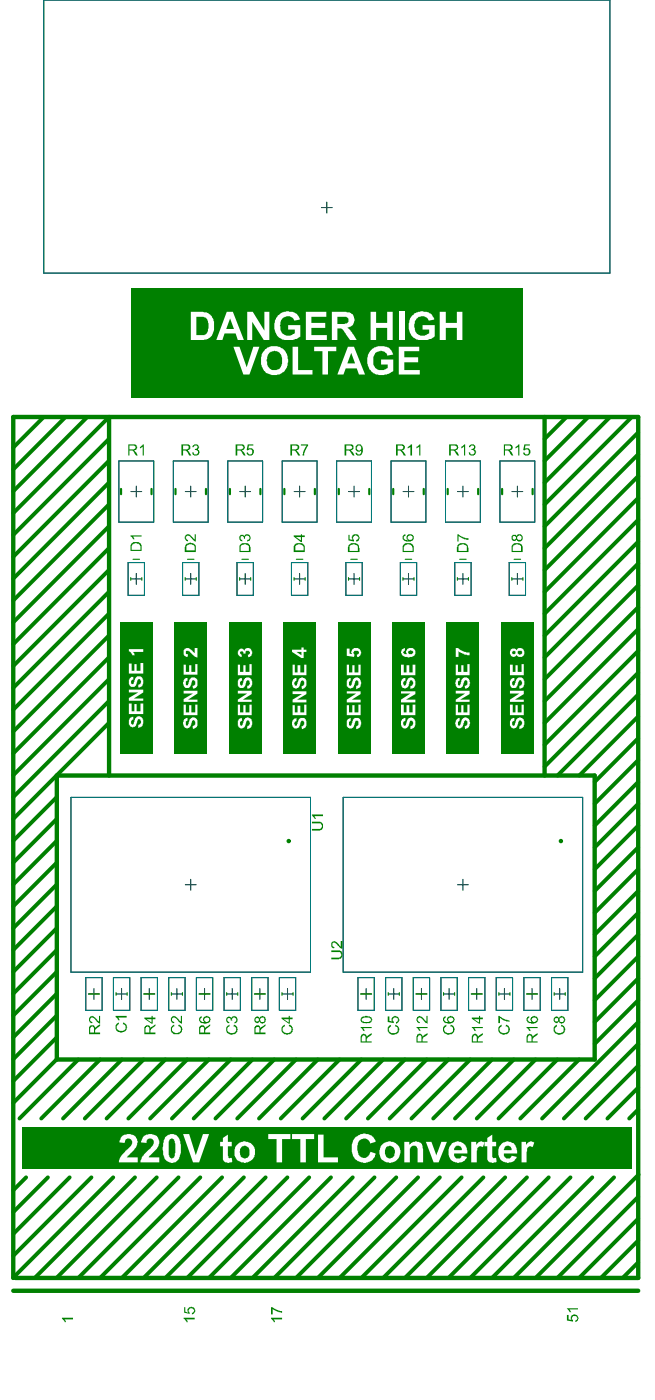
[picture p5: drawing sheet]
<svg xmlns="http://www.w3.org/2000/svg" width="100mm" height="213mm" viewBox="0 0 100 213" stroke-linecap="round" stroke-linejoin="round" font-family="sans-serif">
<g fill="none" stroke="#000" stroke-width=".15">
<path d="M6.7 0h86.3v41.6h-86.3zM49 31.6h1.6M49.8 30.8v1.7M18.1 70.3h5.3v9.3h-5.3zM19.9 74.9h1.7M20.8 74.1v1.7M26.4 70.3h5.3v9.3h-5.3zM28.2 74.9h1.7M29.1 74.1v1.7M34.7 70.3h5.3v9.3h-5.3zM36.5 74.9h1.7M37.4 74.1v1.7"/>
<path d="M43 70.3h5.3v9.3h-5.3zM44.8 74.9h1.7M45.7 74.1v1.7M51.3 70.3h5.3v9.3h-5.3zM53.1 74.9h1.7M54 74.1v1.7M59.6 70.3h5.3v9.3h-5.3zM61.4 74.9h1.7M62.3 74.1v1.7M67.9 70.3h5.3v9.3h-5.3zM69.7 74.9h1.7M70.6 74.1v1.7"/>
<path d="M76.2 70.3h5.3v9.3h-5.3zM78 74.9h1.7M78.9 74.1v1.7M19.5 85.8h2.5v5h-2.5zM19.9 88.3h1.7M20.8 87.4v1.7M27.8 85.8h2.5v5h-2.5zM28.2 88.3h1.7M29.1 87.4v1.7M36.1 85.8h2.5v5h-2.5zM36.5 88.3h1.7M37.4 87.4v1.7"/>
<path d="M44.4 85.8h2.5v5h-2.5zM44.8 88.3h1.7M45.7 87.4v1.7M52.7 85.8h2.5v5h-2.5zM53.1 88.3h1.7M54 87.4v1.7M61 85.8h2.5v5h-2.5zM61.4 88.3h1.7M62.3 87.4v1.7M69.3 85.8h2.5v5h-2.5zM69.7 88.3h1.7M70.6 87.4v1.7"/>
<path d="M77.6 85.8h2.5v5h-2.5zM78 88.3h1.7M78.9 87.4v1.7M10.8 121.6h36.5v26.6h-36.5zM28.2 134.9h1.7M29.1 134v1.7M52.3 121.6h36.5v26.6h-36.5zM69.7 134.9h1.7M70.6 134v1.7M13.1 149h2.5v5h-2.5zM13.5 151.5h1.6M14.3 150.7v1.7"/>
<path d="M17.3 149h2.5v5h-2.5zM17.7 151.5h1.7M18.5 150.7v1.7M21.5 149h2.5v5h-2.5zM21.9 151.5h1.7M22.7 150.7v1.7M25.7 149h2.5v5h-2.5zM26.1 151.5h1.7M27 150.7v1.7M29.9 149h2.5v5h-2.5zM30.3 151.5h1.7M31.2 150.7v1.7"/>
<path d="M34.1 149h2.5v5h-2.5zM34.6 151.5h1.6M35.4 150.7v1.7M38.4 149h2.5v5h-2.5zM38.8 151.5h1.6M39.6 150.7v1.7M42.6 149h2.5v5h-2.5zM43 151.5h1.7M43.8 150.7v1.7M54.6 149h2.5v5h-2.5zM55 151.5h1.6M55.8 150.7v1.7"/>
<path d="M58.8 149h2.5v5h-2.5zM59.2 151.5h1.7M60 150.7v1.7M63 149h2.5v5h-2.5zM63.4 151.5h1.7M64.2 150.7v1.7M67.2 149h2.5v5h-2.5zM67.6 151.5h1.7M68.5 150.7v1.7M71.4 149h2.5v5h-2.5zM71.8 151.5h1.7M72.7 150.7v1.7"/>
<path d="M75.6 149h2.5v5h-2.5zM76.1 151.5h1.6M76.9 150.7v1.7M79.9 149h2.4v5h-2.4zM80.3 151.5h1.6M81.1 150.7v1.7M84.1 149h2.5v5h-2.5zM84.5 151.5h1.6M85.3 150.7v1.7"/>
</g>
<g fill="none" stroke="#008080" stroke-width=".15">
<path d="M6.7 0h86.3v41.6h-86.3zM18.1 70.3h5.3v9.3h-5.3zM26.4 70.3h5.3v9.3h-5.3zM34.7 70.3h5.3v9.3h-5.3zM43 70.3h5.3v9.3h-5.3zM51.3 70.3h5.3v9.3h-5.3zM59.6 70.3h5.3v9.3h-5.3zM67.9 70.3h5.3v9.3h-5.3zM76.2 70.3h5.3v9.3h-5.3zM19.5 85.8h2.5v5h-2.5zM27.8 85.8h2.5v5h-2.5zM36.1 85.8h2.5v5h-2.5z"/>
<path d="M44.4 85.8h2.5v5h-2.5zM52.7 85.8h2.5v5h-2.5zM61 85.8h2.5v5h-2.5zM69.3 85.8h2.5v5h-2.5zM77.6 85.8h2.5v5h-2.5zM10.8 121.6h36.5v26.6h-36.5zM52.3 121.6h36.5v26.6h-36.5zM13.1 149h2.5v5h-2.5zM17.3 149h2.5v5h-2.5zM21.5 149h2.5v5h-2.5zM25.7 149h2.5v5h-2.5zM29.9 149h2.5v5h-2.5z"/>
<path d="M34.1 149h2.5v5h-2.5zM38.4 149h2.5v5h-2.5zM42.6 149h2.5v5h-2.5zM54.6 149h2.5v5h-2.5zM58.8 149h2.5v5h-2.5zM63 149h2.5v5h-2.5zM67.2 149h2.5v5h-2.5zM71.4 149h2.5v5h-2.5zM75.6 149h2.5v5h-2.5zM79.9 149h2.4v5h-2.4zM84.1 149h2.5v5h-2.5z"/>
</g>
<g fill="none" stroke="#008000" stroke-width=".6">
<path d="M6.7 63.6l-4.7 4.6M10 63.6l-8 8M13.3 63.6l-11.3 11.3M16.6 76.9l-14.6 14.6M16.6 73.6l-14.6 14.6M16.6 70.2l-14.6 14.7M16.6 66.9l-14.6 14.7M16.6 63.6l-14.6 14.6M86.3 63.6l-3.3 3.3M89.7 63.6l-6.7 6.7M93 63.6l-10 10M96.3 63.6l-13.3 13.3"/>
<path d="M97.3 65.9l-14.3 14.3M97.3 69.3l-14.3 14.3M97.3 72.6l-14.3 14.3M97.3 75.9l-14.3 14.3M97.3 79.2l-14.3 14.4M16.6 96.9l-14.6 14.6M16.6 93.5l-14.6 14.7M16.6 90.2l-14.6 14.7M16.6 86.9l-14.6 14.6M16.6 83.6l-14.6 14.6M16.6 80.2l-14.6 14.7M97.3 82.6l-14.3 14.3"/>
<path d="M97.3 85.9l-14.3 14.3M97.3 89.2l-14.3 14.4M97.3 92.6l-14.3 14.3M97.3 95.9l-14.3 14.3M97.3 99.2l-14.3 14.3M16.6 110.2l-14.6 14.6M16.6 106.9l-14.6 14.6M16.6 103.5l-14.6 14.7M16.6 100.2l-14.6 14.7M97.3 102.6l-14.3 14.3M97.3 105.9l-12.3 12.3M97.3 109.2l-9 9"/>
<path d="M97.3 112.5l-6.7 6.7M97.3 115.9l-6.7 6.6M97.3 119.2l-6.7 6.7M8.7 138.2l-6.7 6.6M8.7 134.8l-6.7 6.7M8.7 131.5l-6.7 6.7M8.7 128.2l-6.7 6.6M8.7 124.8l-6.7 6.7M8.7 121.5l-6.7 6.7M97.3 122.5l-6.7 6.7M97.3 125.9l-6.7 6.6M97.3 129.2l-6.7 6.6"/>
<path d="M97.3 132.5l-6.7 6.7M97.3 135.8l-6.7 6.7M97.3 139.2l-6.7 6.6M8.7 158.1l-6.7 6.7M8.7 154.8l-6.7 6.7M8.7 151.5l-6.7 6.6M8.7 148.2l-6.7 6.6M8.7 144.8l-6.7 6.7M8.7 141.5l-6.7 6.7M97.3 142.5l-6.7 6.7M97.3 145.8l-6.7 6.7M97.3 149.2l-6.7 6.6"/>
<path d="M97.3 152.5l-6.7 6.6M97.3 159.1l-11.4 11.4M97.3 155.8l-14.7 14.7M4 179.5l-2 2M7.3 179.5l-5.3 5.3M8.7 161.5l-6.7 6.6M10.6 179.5l-8.5 8.6M11.9 161.5l-8.9 9M13.9 179.5l-11.9 11.9M15.3 161.5l-9 9M17.3 179.5l-15.3 15.3M18.6 161.5l-9 9"/>
<path d="M20.6 179.5l-15.3 15.3M21.9 161.5l-9 9M23.9 179.5l-15.2 15.3M25.2 161.5l-9 9M27.2 179.5l-15.2 15.3M28.5 161.5l-8.9 9M30.5 179.5l-15.2 15.3M31.8 161.5l-8.9 9M33.9 179.5l-15.3 15.3M35.2 161.5l-9 9M37.2 179.5l-15.3 15.3M38.5 161.5l-9 9"/>
<path d="M40.5 179.5l-15.2 15.3M41.8 161.5l-9 9M43.8 179.5l-15.2 15.3M45.1 161.5l-8.9 9M47.1 179.5l-15.2 15.3M48.4 161.5l-8.9 9M50.4 179.5l-15.2 15.3M51.8 161.5l-9 9M53.8 179.5l-15.3 15.3M55.1 161.5l-9 9M57.1 179.5l-15.2 15.3M58.4 161.5l-9 9"/>
<path d="M60.4 179.5l-15.2 15.3M61.7 161.5l-8.9 9M63.7 179.5l-15.2 15.3M65 161.5l-8.9 9M67 179.5l-15.2 15.3M68.4 161.5l-9 9M70.4 179.5l-15.3 15.3M71.7 161.5l-9 9M73.7 179.5l-15.3 15.3M75 161.5l-9 9M77 179.5l-15.2 15.3M78.3 161.5l-8.9 9"/>
<path d="M80.3 179.5l-15.2 15.3M81.6 161.5l-8.9 9M83.6 179.5l-15.2 15.3M85 161.5l-9 9M87 179.5l-15.3 15.3M88.3 161.5l-9 9M90.3 179.5l-15.3 15.3M93.6 179.5l-15.2 15.3M97.3 169.1l-1.4 1.4M97.3 165.8l-4.7 4.7M97.3 162.5l-8 8M97.3 179.1l-15.6 15.7"/>
<path d="M97.3 192.4l-2.4 2.4M97.3 189.1l-5.7 5.7M97.3 185.8l-9 9M97.3 182.5l-12.4 12.3"/>
</g>
<path d="M16.6 63.6v54.6M83 63.6v54.6M8.7 118.2h81.9v43.3h-81.9zM2 194.8v-131.2h95.3v131.2h-95M2 196.8h95.3" fill="none" stroke="#008000" stroke-width=".67"/>
<g fill="none" stroke="#008000" stroke-width=".33">
<path d="M18.5 74.5v.8M23.1 74.5v.8M26.7 74.5v.8M31.4 74.5v.8M35 74.5v.8M39.7 74.5v.8M43.3 74.5v.8M48 74.5v.8M51.6 74.5v.8M56.3 74.5v.8M59.9 74.5v.8M64.6 74.5v.8"/>
<path d="M68.2 74.5v.8M72.9 74.5v.8M76.5 74.5v.8M81.2 74.5v.8"/>
</g>
<g fill="none" stroke="#008000" stroke-width=".17">
<path d="M19.9 88v.5M20.3 85.3h1M21.6 88v.5M28.2 88v.5M28.6 85.3h1M29.9 88v.5M36.5 88v.5M36.9 85.3h1M38.2 88v.5M44.8 88v.5M45.2 85.3h1M46.5 88v.5"/>
<path d="M53.1 88v.5M53.5 85.3h1M54.8 88v.5M61.4 88v.5M61.8 85.3h1M63.1 88v.5M69.7 88v.5M70.1 85.3h1M71.4 88v.5M78 88v.5M78.4 85.3h1M79.7 88v.5"/>
<path d="M13.5 151.5h1.7M17.7 151.3v.4M19.4 151.3v.4M21.9 151.5h1.7M26.1 151.3v.4M27.8 151.3v.4M30.3 151.5h1.7M34.6 151.3v.4M36.2 151.3v.4M38.8 151.5h1.7M43 151.3v.4M44.7 151.3v.4"/>
<path d="M55 151.5h1.6M59.2 151.3v.4M60.9 151.3v.4M63.4 151.5h1.7M67.6 151.3v.4M69.3 151.3v.4M71.8 151.5h1.7M76 151.3v.4M77.7 151.3v.4M80.3 151.5h1.6M84.5 151.3v.4M86.2 151.3v.4"/>
</g>
<g fill="#008000">
<path d="M9.4 200.9h1.7v.2h-1.3l.2 .3v.2h-.1l-.1-.3-.4-.2z"/>
<path d="M28 200.9h1.7v.2h-1.3l.3 .5h-.3v-.2l-.4-.3z"/>
<path d="M28.1 199.3h.1v.7l.5 .1v-.1a.51 .51 0 0 1 .4-.7v-.1a.6 .6 0 0 1 .6 .5 .6 .6 0 0 1-.4 .7v-.3a.3 .3 0 0 0 .3-.2 .3 .3 0 0 0-.3-.4 .3 .3 0 0 0-.3 0 .3 .3 0 0 0-.2 .2h-.1v.3l.2 .3-.8-.2z"/>
<path d="M41.3 200.9h1.7v.2h-1.4l.3 .3v.2h-.2l-.1-.3-.3-.2z"/>
<path d="M41.3 199.3h.3l.6 .4 .8 .2v.2a2.32 2.32 0 0 1-1.4-.6v.9h-.3z"/>
<path d="M86.4 200.5h.3v.6l.4 .1v-.1a.49 .49 0 0 1 .1-.6 .49 .49 0 0 1 .6 0 .42 .42 0 0 1 .4 .4l-.1 .2a.42 .42 0 0 1-.4 .5v-.3l.1-.1a.36 .36 0 0 0 .1-.5 .36 .36 0 0 0-.6 0 .34 .34 0 0 0 0 .6v.2l-.9-.2z"/>
<path d="M86.4 199.5h1.7v.1h-1.3l.3 .4h-.3z"/>
</g>
<path d="M19.9 44h59.8v7.9h-59.8z" fill-rule="evenodd" fill="#008000"/>
<g fill="#fff">
<path d="M37.7 47.5h.8l1.8 2.9v-2.9h.8v4.3h-.9l-1.8-2.7v2.7h-.7z"/>
<path d="M42.4 48a2.54 2.54 0 0 1 2.8-.2l.3 .4 .2 .5-.9 .2a1.09 1.09 0 0 0-1.2-.7 1.09 1.09 0 0 0-.9 1.1v.3v.4a1.17 1.17 0 0 0 1.1 1.2h.5l.6-.4v-.6h-1v-.6h1.9v1.7h-.1a3.3 3.3 0 0 1-1.9 .6l-.1-.1a1.07 1.07 0 0 1-1-.3 2.29 2.29 0 0 1-.4-3.3z"/>
<path d="M46.6 47.5h3.1v.8h-2.2v.9h2.1v.8h-2.1v1.1h2.3v.7h-3.2z"/>
<path d="M56.5 47.5h.8v1.7h1.7v-1.7h.9v4.3h-.9v-1.8h-1.7v1.8h-.8z"/>
<path d="M60.8 47.5h.8v4.3h-.8z"/>
<path d="M63.1 47.8a2.38 2.38 0 0 1 2.5 0l.2 .2 .4 .7-.9 .2a1.09 1.09 0 0 0-1-.7 1.09 1.09 0 0 0-1 .7 1.93 1.93 0 0 0 .3 2 1.58 1.58 0 0 0 1.8-.1v-.6h-1v-.6h1.9v1.7h-.1a3.3 3.3 0 0 1-2.4 .5 2.3 2.3 0 0 1-1.1-3.5z"/>
<path d="M67 47.5h.9v1.7h1.7v-1.7h.9v4.3h-.9v-1.8h-1.7v1.8h-.9z"/>
<path d="M29.9 48.3v2.8h.8a.87 .87 0 0 0 1-.9l.1-.1a1.71 1.71 0 0 0-.5-1.7zM29.1 47.5h1.8a1.72 1.72 0 0 1 1.6 1.5l.1 .1a2.49 2.49 0 0 1-.6 2.4l-1 .3h-1.9z"/>
<path d="M35.1 48.6l-.6 1.6h1.2zM34.6 47.5h.9l1.7 4.3h-.9l-.4-1h-1.7l-.3 1h-.9z"/>
<path d="M51.4 48.3v1.1h1.1l.1-.1a.54 .54 0 0 0 .5-.7 .54 .54 0 0 0-.7-.3zM50.6 47.5h2.2l.1 .1a1.15 1.15 0 0 1 1.1 1.1 1.15 1.15 0 0 1-1 1.2l-.1 .1 .7 .6 .8 1.2h-1l-1-1.5-.4-.2h-.6v1.7h-.8z"/>
</g>
<path d="M19.9 51.9h59.8v8.7h-59.8z" fill-rule="evenodd" fill="#008000"/>
<g fill="#fff">
<path d="M35.6 52.9h.9l1.1 3.1 1-3.1h.9l-1.5 4.2h-.9z"/>
<path d="M44.6 52.9h.8v3.5h2.2v.7h-3z"/>
<path d="M47.9 52.9h3.4v.6h-1.3v3.6h-.9v-3.6h-1.2z"/>
<path d="M56.8 53.1a2.69 2.69 0 0 1 2.6 0l.5 .9-.9 .2v-.1a1.06 1.06 0 0 0-1.6-.4 1.34 1.34 0 0 0-.5 1.5 1.26 1.26 0 0 0 1.9 1.1l.3-.2v-.5h-1v-.8h1.8v1.7a2.58 2.58 0 0 1-3.2 .2 2.46 2.46 0 0 1 .1-3.6z"/>
<path d="M60.8 52.9h3.1v.6h-2.3v1h2.1v.7h-2.1v1.2h2.4v.7h-3.2z"/>
<path d="M41.2 53.6v.1a1.34 1.34 0 0 0-.5 1.4 1.16 1.16 0 0 0 1.3 1.3 1.16 1.16 0 0 0 1-1.4 1.33 1.33 0 0 0-1.2-1.5zM40.5 53.2a2.12 2.12 0 0 1 3.3 1.1v.2a2.41 2.41 0 0 1-.6 2.2 2.11 2.11 0 0 1-2.4 .2 2.11 2.11 0 0 1-1-2.3 1.46 1.46 0 0 1 .5-1.1z"/>
<path d="M53.5 53.8l-.6 1.6h1.2zM53 52.9h1l1.6 4.2h-.9l-.3-.9h-1.7l-.3 .9h-1z"/>
</g>
<path d="M3.3 171.8h93v6.4h-93z" fill-rule="evenodd" fill="#008000"/>
<g fill="#fff">
<path d="M18.6 173.1a1.66 1.66 0 0 1 2.1 .3l.1 .2a1.58 1.58 0 0 1-.5 1.8l-1 1h1.7v.8h-2.9a2.57 2.57 0 0 1 1-1.6v-.2a1.81 1.81 0 0 0 1-1.3 .55 .55 0 0 0-.5-.5 .55 .55 0 0 0-.5 .5l-.1 .1h-.8l.2-.7z"/>
<path d="M21.9 173.1h.1a1.55 1.55 0 0 1 2.1 .4 1.7 1.7 0 0 1-.6 2l-.7 .7-.1 .2h1.6v.8h-2.9a3.1 3.1 0 0 1 1.4-1.9v-.1a1.12 1.12 0 0 0 .6-1.4 .55 .55 0 0 0-.7-.2 .55 .55 0 0 0-.4 .6h-.8z"/>
<path d="M27.9 172.9h.9l1 3.2 1.1-3.2h1l-1.6 4.3h-.9z"/>
<path d="M34 173.5l.7-.5v1.1h.6v.7h-.6v1.4l.1 .1a.26 .26 0 0 0 .1 .3 .26 .26 0 0 0 .3-.1h.1l.1 .6-.2 .1a1.04 1.04 0 0 1-1.2-.4v-2h-.4v-.7h.4z"/>
<path d="M40.9 172.9h3.4v.8h-1.3v3.5h-.8v-3.5h-1.3z"/>
<path d="M44.5 172.9h3.4v.8h-1.3v3.5h-.8v-3.5h-1.3z"/>
<path d="M48.5 173h.8v3.4h2.2v.8h-3z"/>
<path d="M54.2 173.3h.1a2.01 2.01 0 0 1 1.9-.3l.7 .3 .3 .6v.2l-.8 .2a.94 .94 0 0 0-1-.7 .94 .94 0 0 0-.9 .9 1.8 1.8 0 0 0 .4 1.8 .99 .99 0 0 0 1.6-.7l.7 .3a1.71 1.71 0 0 1-2.5 1.1 1.77 1.77 0 0 1-1.1-1.7 2.8 2.8 0 0 1 .6-2z"/>
<path d="M61.6 174.1h.8v.5a1.13 1.13 0 0 1 1.9-.1l.2 .7v2h-.9v-1.6a.64 .64 0 0 0-.1-.8 .64 .64 0 0 0-.9 0l-.1 .3v2.1h-.9z"/>
<path d="M64.9 174.1h.9l.7 2.1 .8-2.1h.8l-1.2 3.1h-.8z"/>
<path d="M71.8 174.1h.8v.4a.96 .96 0 0 1 1.3-.3l-.3 .7a.5 .5 0 0 0-.6-.1 .5 .5 0 0 0-.2 .5l-.1 .1v1.8h-.9z"/>
<path d="M74.3 173.5l.7-.5v1.1h.6v.7h-.6v1.2a.46 .46 0 0 0 .3 .6l.3-.1 .1 .6-.2 .1a1.04 1.04 0 0 1-1.2-.4v-2h-.4v-.7h.4z"/>
<path d="M79.5 174.1h.7v.4a.91 .91 0 0 1 1.2-.3l-.2 .7a.52 .52 0 0 0-.7-.1 .52 .52 0 0 0-.2 .7v.1v1.6h-.8z"/>
<path d="M25.9 173.7l-.2 .3v1.2a1.54 1.54 0 0 0 .3 1.3l.3 .1 .3-.2 .1-1.1a2.32 2.32 0 0 0-.2-1.6l-.2-.1zM25.3 173.2a1.31 1.31 0 0 1 1.4-.2 1.31 1.31 0 0 1 .8 1.2 3.8 3.8 0 0 1-.4 2.7 1.31 1.31 0 0 1-2.1-.7l-.1-.5a4.4 4.4 0 0 1 .3-2.4z"/>
<path d="M36.9 174.8a.72 .72 0 0 0-.3 .7l-.1 .1 .1 .1a.75 .75 0 0 0 .8 .9 .75 .75 0 0 0 .6-1 .76 .76 0 0 0-.3-.8 .76 .76 0 0 0-.8 0zM36.5 174.2l.3-.1a1.63 1.63 0 0 1 2 .9 1.63 1.63 0 0 1-.8 2.1 1.63 1.63 0 0 1-2.1-.6 1.87 1.87 0 0 1 .6-2.3z"/>
<path d="M58.9 174.8a1.12 1.12 0 0 0 .4 1.8h.2a1 1 0 0 0 .7-1 1 1 0 0 0-.9-.9zM58.4 174.3a1.63 1.63 0 0 1 1.9 0 1.63 1.63 0 0 1 .7 1.8 1.62 1.62 0 0 1-1.4 1.1 1.62 1.62 0 0 1-1.6-.8 1.72 1.72 0 0 1 .4-2.1z"/>
<path d="M69.6 174.7v.1a.48 .48 0 0 0-.4 .5h1.2a.63 .63 0 0 0-.8-.6zM69 174.2a1.44 1.44 0 0 1 2.2 1.3v.4h-2a.61 .61 0 0 0 .3 .7 .61 .61 0 0 0 .8-.2l.1-.2 .8 .2a1.5 1.5 0 0 1-1.9 .7 1.5 1.5 0 0 1-.9-1.8l.1-.5z"/>
<path d="M77.1 174.8l-.2 .1-.1 .4h1.2a.63 .63 0 0 0-.9-.5zM76.5 174.2h.1a1.33 1.33 0 0 1 2.1 .7l.1 1h-2a.6 .6 0 0 0 .3 .6l.1 .1a.43 .43 0 0 0 .6-.2l.2-.2 .7 .2a1.37 1.37 0 0 1-1.9 .7 1.68 1.68 0 0 1-.8-2.1z"/>
</g>
<path d="M76.4 94.9h4.9v20h-4.9z" fill-rule="evenodd" fill="#008000"/>
<g fill="#fff">
<path d="M78 109.5h.4v.4h-.1a.45 .45 0 0 0-.1 .7 .45 .45 0 0 0 .4-.5 .7 .7 0 0 1 .4-.6 .7 .7 0 0 1 .8 .1 .94 .94 0 0 1-.4 1.5h-.2v-.4a.48 .48 0 0 0 .4-.4 .48 .48 0 0 0-.4-.5l-.2 .2a.88 .88 0 0 1-.8 1.1 .99 .99 0 0 1-.5-1.1z"/>
<path d="M77.7 107.4h.4v1.2h.5v-1.1h.3v1.1h.6v-1.2h.3v1.6h-2.1z"/>
<path d="M77.7 105.3h2.1v.5l-1.3 .9h1.3v.3h-2.1v-.3l1.5-1h-1.5z"/>
<path d="M78 103.4h.4v.4h-.1a.41 .41 0 0 0-.2 .4 .41 .41 0 0 0 .2 .3l.2-.2a1.08 1.08 0 0 1 .7-1 .76 .76 0 0 1 .7 .9l-.1 .3a.6 .6 0 0 1-.6 .5v-.5a.42 .42 0 0 0 .4-.4 .42 .42 0 0 0-.4-.4l-.3 .6a.61 .61 0 0 1-.7 .6 .61 .61 0 0 1-.5-.9v-.2z"/>
<path d="M77.7 101.3h.4v1.1h.5v-1h.3v1h.6v-1.2h.3v1.7h-2.1z"/>
<path d="M78.2 99.2a.28 .28 0 0 0-.1 .3 .28 .28 0 0 0 .1 .2 .27 .27 0 0 0 .4-.2 .27 .27 0 0 0-.4-.3zM79 99.2a.35 .35 0 0 0 0 .5 .35 .35 0 0 0 .5 0 .35 .35 0 0 0 0-.5zM77.9 99l.2-.1a.45 .45 0 0 1 .6 .2 .62 .62 0 0 1 .7-.3 .62 .62 0 0 1 .5 .6 .54 .54 0 0 1-.3 .7h-.6l-.3-.3a.55 .55 0 0 1-.7 .3 .55 .55 0 0 1-.3-.7z"/>
</g>
<path d="M68.1 94.9h4.9v20h-4.9z" fill-rule="evenodd" fill="#008000"/>
<g fill="#fff">
<path d="M69.7 109.5h.4v.4l-.3 .1v.2a.25 .25 0 0 0 0 .3 .25 .25 0 0 0 .3 .1 1.45 1.45 0 0 1 .8-1.2h.1a.88 .88 0 0 1 .5 1.3l-.3 .4h-.2h-.1l-.1-.4a.5 .5 0 0 0 .4-.4 .5 .5 0 0 0-.2-.5l-.3 .2v.2h-.1a.64 .64 0 0 1-.3 .7 .64 .64 0 0 1-.7-.1 .94 .94 0 0 1 0-1.2z"/>
<path d="M69.5 107.4h.3v1.2h.5v-1.1h.3v1.1h.6v-1.2h.4v1.6h-2.1z"/>
<path d="M69.5 105.3h2.1v.5l-1.5 .9h1.5v.3h-2.1v-.3l1.4-1h-1.4z"/>
<path d="M69.6 103.4h.5v.4a.38 .38 0 0 0-.3 .3 .38 .38 0 0 0 .1 .4h.1l.2-.2a.91 .91 0 0 1 .7-1h.1a.57 .57 0 0 1 .6 .4v.1a1.04 1.04 0 0 1-.4 1.1l-.3 .1-.1-.5a.43 .43 0 0 0 .4-.3 .43 .43 0 0 0-.3-.5l-.3 .4a.72 .72 0 0 1-.7 .8 .65 .65 0 0 1-.4-.9v-.3z"/>
<path d="M69.5 101.3h.3v1.1h.5v-1h.3v1h.6v-1.2h.4v1.7h-2.1z"/>
<path d="M69.5 98.8h.3l.2 .2a2.42 2.42 0 0 0 1.6 .5v.4h-.4l-.9-.3-.3-.2-.1-.2v.9h-.4z"/>
</g>
<path d="M59.8 94.9h5v20h-5z" fill-rule="evenodd" fill="#008000"/>
<g fill="#fff">
<path d="M61.3 109.6l.5-.1-.1 .5a.36 .36 0 0 0-.2 .6 .21 .21 0 0 0 .3 0 .21 .21 0 0 0 .1-.3l.1-.2a.76 .76 0 0 1 1-.6 .92 .92 0 0 1 0 1.5v.1h-.4v-.4a.43 .43 0 0 0 .4-.4 .43 .43 0 0 0-.5-.4l-.1 .3a.88 .88 0 0 1-.8 .9 .86 .86 0 0 1-.5-1.1z"/>
<path d="M61.1 107.4h.4v1.2h.5v-1.1h.4v1.1h.5v-1.2h.4v1.6h-2.2z"/>
<path d="M61.1 105.4h2.2v.4l-1.4 .9h1.4v.4h-2.2v-.4l1.5-1h-1.5z"/>
<path d="M61.4 103.4h.4v.4a.4 .4 0 0 0-.3 .3 .4 .4 0 0 0 .2 .4l.2-.1a1.33 1.33 0 0 1 .7-1.1 .89 .89 0 0 1 .7 .6 .89 .89 0 0 1-.3 1l-.4 .2v-.6a.43 .43 0 0 0 .4-.4 .43 .43 0 0 0-.4-.4l-.2 .3a.86 .86 0 0 1-.8 1l-.1-.1a.32 .32 0 0 1-.3-.4h-.1v-.6z"/>
<path d="M61.1 101.3h.4v1.2h.5v-1.1h.4v1.1h.5v-1.2h.4v1.6h-2.2z"/>
<path d="M61.3 99l.4-.2v.4h-.2v.2a.48 .48 0 0 0 .5 .3v.1a.64 .64 0 0 1 0-.7 .64 .64 0 0 1 .6-.3 .69 .69 0 0 1 .7 .8 .69 .69 0 0 1-.8 .5 1.14 1.14 0 0 1-1.3-.4l-.1-.4zM62.3 99.2a.36 .36 0 0 0 .2 .5 .36 .36 0 0 0 .5-.2l-.1-.3-.3-.1z"/>
</g>
<path d="M51.5 94.9h5v20h-5z" fill-rule="evenodd" fill="#008000"/>
<g fill="#fff">
<path d="M53 109.6l.4-.1v.4a.45 .45 0 0 0 0 .7h.1l.1-.4h.1a.68 .68 0 0 1 .8-.7 .68 .68 0 0 1 .5 1 .6 .6 0 0 1-.7 .6v-.4h.1a.6 .6 0 0 0 .1-.8 .28 .28 0 0 0-.3 0 .28 .28 0 0 0-.1 .3l-.1 .2a.61 .61 0 0 1-.4 .6 .61 .61 0 0 1-.7-.2v-.1v-.8z"/>
<path d="M52.9 107.5h.3v1.1h.5v-1.1h.3v1.1h.6v-1.2h.4v1.6h-2.1z"/>
<path d="M52.9 105.4h2.1v.4l-1.4 .9h1.4v.4h-2.1v-.4l1.4-1h-1.4z"/>
<path d="M53.1 103.4h.3v.4a.45 .45 0 0 0 0 .7 .34 .34 0 0 0 .2-.5h.1a.64 .64 0 0 1 .4-.6 .64 .64 0 0 1 .8 .2 .93 .93 0 0 1-.2 1.3l-.4 .2v-.6a.43 .43 0 0 0 .3-.4 .43 .43 0 0 0-.3-.4l-.2 .2-.1 .5-.1 .2a.49 .49 0 0 1-.5 .4 .49 .49 0 0 1-.5-.4v-.5a.6 .6 0 0 1 .2-.7z"/>
<path d="M52.9 101.3h.3v1.2h.5v-1.1h.3v1.1h.6v-1.2h.4v1.6h-2.1z"/>
<path d="M52.9 98.9h.4v.7l.3 .1a.74 .74 0 0 1 .4-.9 .74 .74 0 0 1 1 .3 .68 .68 0 0 1-.5 1v.1l-.1-.4h.1a.33 .33 0 0 0 .2-.4 .33 .33 0 0 0-.5-.2h-.2a.34 .34 0 0 0 0 .6v.3l-1.1-.1z"/>
</g>
<path d="M43.2 94.9h5v20h-5z" fill-rule="evenodd" fill="#008000"/>
<g fill="#fff">
<path d="M44.8 109.5h.4v.5a.34 .34 0 0 0-.4 .3 .34 .34 0 0 0 .3 .3h.2a1.55 1.55 0 0 1 .6-1.1 .68 .68 0 0 1 .8 .8v.1a.6 .6 0 0 1-.5 .7h-.2l-.1-.4a.42 .42 0 0 0 .5-.4 .42 .42 0 0 0-.5-.4l-.1 .2v.3a.69 .69 0 0 1-1.1 .5 1.02 1.02 0 0 1 .1-1.4z"/>
<path d="M44.6 107.5h.3v1.1h.5v-1h.4v1h.6v-1.2h.3v1.6h-2.1z"/>
<path d="M44.6 105.4h2.1v.4l-1.4 .9h1.4v.4h-2.1v-.4l1.4-.9h-1.4z"/>
<path d="M44.7 103.5l.2-.1h.3v.4l-.2 .1a.36 .36 0 0 0-.2 .4 .36 .36 0 0 0 .4 .2l.2-.3a.89 .89 0 0 1 .6-.9 .8 .8 0 0 1 .7 1.1l-.1 .3-.2 .3-.4 .1-.1-.5a.47 .47 0 0 0 .5-.3 .47 .47 0 0 0-.2-.5l-.2-.1-.1 .2-.1 .3a.85 .85 0 0 1-.9 .8 .93 .93 0 0 1-.2-1.4z"/>
<path d="M44.6 101.3h.3v1.2h.5v-1.1h.4v1.1h.6v-1.2h.3v1.6h-2.1z"/>
<path d="M45.2 99.4l.7 .5v-.5zM44.5 99h1.4v-.3h.4v.3h.4v.4h-.4v.9h-.4l-1.4-.9z"/>
</g>
<path d="M34.9 94.9h5v20h-5z" fill-rule="evenodd" fill="#008000"/>
<g fill="#fff">
<path d="M36.5 109.5h.3l.1 .4h-.1a.45 .45 0 0 0 0 .7l.2-.1v-.3h.1a.66 .66 0 0 1 .5-.8 .66 .66 0 0 1 .8 .5 .89 .89 0 0 1-.4 1.2h-.3v-.4a.48 .48 0 0 0 .4-.4 .48 .48 0 0 0-.3-.5l-.2 .1-.1 .4h-.1a.61 .61 0 0 1-.6 .8 .61 .61 0 0 1-.5-.8v-.4z"/>
<path d="M36.3 107.4h.3v1.2h.5v-1.1h.3v1.1h.6v-1.2h.4v1.6h-2.1z"/>
<path d="M36.3 105.3h2.1v.5l-1.4 .9h1.4v.3h-2.1v-.3l1.4-1h-1.4z"/>
<path d="M36.5 103.4h.3l.1 .4h-.1a.41 .41 0 0 0-.2 .4 .41 .41 0 0 0 .2 .3l.2-.1 .1-.4a.68 .68 0 0 1 .7-.7 .68 .68 0 0 1 .6 .7 .75 .75 0 0 1-.7 1v-.5a.42 .42 0 0 0 .4-.4 .42 .42 0 0 0-.4-.4l-.3 .5a.62 .62 0 0 1-.7 .7 .62 .62 0 0 1-.4-.9v-.2z"/>
<path d="M36.3 101.3h.3v1.1h.5v-1h.3v1h.6v-1.2h.4v1.7h-2.1z"/>
<path d="M36.5 99a.48 .48 0 0 1 .8 .2 .55 .55 0 0 1 .5-.4 .55 .55 0 0 1 .6 .5v.4a.6 .6 0 0 1-.5 .5l-.1-.4a.32 .32 0 0 0 .3-.4l-.2-.2a.34 .34 0 0 0-.5 .4h-.3a.26 .26 0 0 0-.3-.3 .26 .26 0 0 0-.2 .3l.2 .2v.3a.66 .66 0 0 1-.5-.4 .66 .66 0 0 1 .2-.7z"/>
</g>
<path d="M26.6 94.9h5v20h-5z" fill-rule="evenodd" fill="#008000"/>
<g fill="#fff">
<path d="M28.1 109.6l.5-.1v.4a.39 .39 0 0 0-.3 .6 .18 .18 0 0 0 .2 .1 .18 .18 0 0 0 .2-.2 .88 .88 0 0 1 .8-1 .86 .86 0 0 1 .6 1.2l-.1 .1a.45 .45 0 0 1-.5 .4h-.1l-.1-.4 .1-.1a.43 .43 0 0 0 .4-.4 .43 .43 0 0 0-.4-.4l-.1 .3a1.1 1.1 0 0 1-.8 1h-.1a.98 .98 0 0 1-.4-1.2z"/>
<path d="M28 107.4h.3v1.2h.5v-1.1h.4v1.1h.6v-1.2h.3v1.6h-2.1z"/>
<path d="M28 105.3h2.1v.4l-1.4 1h1.4v.3h-2.1v-.4l1.4-.9h-1.4z"/>
<path d="M28.2 103.4h.4v.4a.39 .39 0 0 0-.3 .6 .24 .24 0 0 0 .3 .1 .24 .24 0 0 0 .1-.3 .95 .95 0 0 1 .6-.9 .8 .8 0 0 1 .8 1.1l-.1 .3-.3 .3h-.3l-.1-.5a.42 .42 0 0 0 .5-.4 .42 .42 0 0 0-.5-.4l-.1 .4a.72 .72 0 0 1-.8 .8 .76 .76 0 0 1-.4-1.1z"/>
<path d="M28 101.3h.3v1.1h.5v-1h.4v1h.6v-1.2h.3v1.7h-2.1z"/>
<path d="M28.2 98.9a1.16 1.16 0 0 1 1.3 .6l.2 .1v-.8h.4v1.4l-.2-.1a1.5 1.5 0 0 1-.9-.7l-.2-.1a.29 .29 0 0 0-.5 0 .29 .29 0 0 0 .3 .4l.1 .1-.1 .3a.45 .45 0 0 1-.5-.3h-.1v-.7z"/>
</g>
<path d="M18.3 94.9h5v20h-5z" fill-rule="evenodd" fill="#008000"/>
<g fill="#fff">
<path d="M19.9 109.4l.4-.1v.4a.38 .38 0 0 0-.3 .4 .38 .38 0 0 0 .3 .4l.2-.5a.88 .88 0 0 1 .7-.8 .55 .55 0 0 1 .6 .5v.2a.9 .9 0 0 1-.7 1.1v-.4a.47 .47 0 0 0 .3-.7 .22 .22 0 0 0-.2-.3 .22 .22 0 0 0-.2 .3l-.1 .1a.76 .76 0 0 1-1 .8 1.16 1.16 0 0 1-.1-1.3z"/>
<path d="M19.6 107.3h.5v1.1h.4v-1.1h.3v1.1h.6v-1.1h.4v1.6h-2.2z"/>
<path d="M19.6 105.1h2.2v.5l-1.4 .9h1.4v.3h-2.2v-.4l1.5-.8h-1.5z"/>
<path d="M20 103.2h.3v.4h-.1a.38 .38 0 0 0-.2 .3 .38 .38 0 0 0 .1 .4h.2l.1-.2a1.08 1.08 0 0 1 .7-1h.1a.76 .76 0 0 1 .6 .9v.3a.6 .6 0 0 1-.7 .5v-.4h.1a.43 .43 0 0 0 .3-.5 .43 .43 0 0 0-.4-.4l-.3 .5a.61 .61 0 0 1-.7 .7 .61 .61 0 0 1-.5-.8l.1-.5z"/>
<path d="M19.6 101.2h.5v1.1h.4v-1.1h.3v1.1h.6v-1.2h.4v1.6h-2.2z"/>
<path d="M19.6 99h2.2v.4h-1.6l.4 .5h-.5l-.1-.4-.4-.2z"/>
</g>
<g fill="#008000">
<path d="M50.5 144.9h1a.68 .68 0 0 1 .7 .3 .68 .68 0 0 1-.1 .8l-.4 .2h-1.2v-.2h.9a.34 .34 0 0 0 .5-.3h.1v-.3h-.1a.26 .26 0 0 0-.1-.3 .26 .26 0 0 0-.3 0h-1z"/>
<path d="M50.7 143.5h.2a1.14 1.14 0 0 1 .9 .7l.1 .1v-.8h.3v1.1h-.4l-.5-.7a.31 .31 0 0 0-.4-.2 .31 .31 0 0 0-.2 .3 .32 .32 0 0 0 .3 .4l-.1 .2a.52 .52 0 0 1-.3-.9z"/>
<path d="M47.5 125.3h1a.53 .53 0 0 1 .6 .3 .68 .68 0 0 1 0 .7 .68 .68 0 0 1-.6 .3h-1v-.2h1.1a.44 .44 0 0 0 .5-.5 .44 .44 0 0 0-.6-.4h-1z"/>
<path d="M47.5 124.2h1.7v.2h-1.3l.2 .4h-.1l-.5-.5z"/>
<path d="M80.3 156.6h1.6v.1h-1.2l.2 .5h-.2l-.2-.4-.2-.1z"/>
<path d="M79 67.8h.2v1.6h-.2v-1.3l-.4 .2v-.1z"/>
<path d="M79.9 67.8h.9v.1h-.7l-.1 .5a.51 .51 0 0 1 .7 0 .51 .51 0 0 1 .1 .7 .54 .54 0 0 1-.9 .3l-.1-.2v-.2l.1-.1a.37 .37 0 0 0 .6 .3 .37 .37 0 0 0 0-.6 .4 .4 0 0 0-.6 .1l-.1-.1z"/>
<path d="M71.9 156.6h1.7v.1h-1.3l.3 .5h-.3z"/>
<path d="M70.3 68.1l.3-.1 .1-.2h.2v1.6h-.2v-1.3l-.3 .2h-.1z"/>
<path d="M71.7 67.8a.5 .5 0 0 1 .6 0 .5 .5 0 0 1 .1 .6l-.2 .1a.51 .51 0 0 1 .3 .7 .51 .51 0 0 1-.7 .2h-.2l-.2-.4 .3-.1a.31 .31 0 0 0 .2 .4 .31 .31 0 0 0 .3-.2 .36 .36 0 0 0 0-.4 .36 .36 0 0 0-.4-.1l.1-.2a.28 .28 0 0 0 .3-.2 .28 .28 0 0 0-.3-.3 .28 .28 0 0 0-.2 .3h-.2v-.2z"/>
<path d="M63.5 156.6h1.7v.1h-1.3l.3 .5h-.3z"/>
<path d="M63.6 155a.73 .73 0 0 1 1.1 .5l.3 .2v-.8h.2v1.2l-.5-.3a1.22 1.22 0 0 0-.9-.7v.1a.31 .31 0 0 0-.1 .4 .31 .31 0 0 0 .3 .2v.2a.32 .32 0 0 1-.4-.4h-.1z"/>
<path d="M62.3 68l.5-.2v1.6h-.2v-1.3l-.5 .2z"/>
<path d="M63.5 68.1h.1l.3-.3h.2v1.6h-.2v-1.3l-.3 .2h-.1z"/>
<path d="M55 156.6h1.7v.1h-1.3l.2 .5h-.2z"/>
<path d="M45.9 67.8h1.1v.2l-.3 .3-.2 .7h-.1v.4h-.3l.1-.5 .5-1h-.8z"/>
<path d="M37.8 67.8h.8v.1h-.7v.5a.51 .51 0 0 1 .6 0 .51 .51 0 0 1 .1 .7 .51 .51 0 0 1-.4 .3 .51 .51 0 0 1-.5-.2l-.1-.2 .2-.1a.37 .37 0 0 0 .5 .3 .37 .37 0 0 0 .1-.6 .4 .4 0 0 0-.6 .1l-.2-.1z"/>
<path d="M29.6 67.8h.2a.42 .42 0 0 1 .5 .2 .42 .42 0 0 1-.2 .5 .43 .43 0 0 1 .3 .4 .43 .43 0 0 1-.3 .5h-.3a.43 .43 0 0 1-.5-.4l.2-.1a.31 .31 0 0 0 .2 .4 .31 .31 0 0 0 .4-.2 .36 .36 0 0 0 0-.4 .36 .36 0 0 0-.4-.1l.1-.2a.28 .28 0 0 0 .3-.2 .28 .28 0 0 0-.3-.3 .28 .28 0 0 0-.3 .3h-.2v-.2z"/>
<path d="M13.7 155l.3-.1a1.89 1.89 0 0 1 1 .8h.1v-.8h.2v1.2l-.5-.3a1.22 1.22 0 0 0-.9-.7 .36 .36 0 0 0-.2 .4 .36 .36 0 0 0 .4 .3l-.1 .2a.6 .6 0 0 1-.3-1z"/>
<path d="M21.8 67.8h.1v1.6h-.1v-1.3l-.5 .2v-.1z"/>
<path d="M69.7 81.5h.2l.7 .5h.8v.3a1.7 1.7 0 0 1-1.2-.4l-.3-.2v.9h-.2z"/>
<path d="M53.1 81.5h.2v.7l.4 .1a.62 .62 0 0 1 .2-.8 .62 .62 0 0 1 .7 0 .6 .6 0 0 1-.2 1.1h-.1v-.3a.34 .34 0 0 0 .2-.5 .45 .45 0 0 0-.5-.1 .45 .45 0 0 0-.2 .4l.2 .2v.3l-.9-.2z"/>
<path d="M36.7 81.5h.4l.1 .2a.55 .55 0 0 1 .9 0 .55 .55 0 0 1-.4 .9v-.3a.33 .33 0 0 0 .3-.4 .33 .33 0 0 0-.4-.2 .33 .33 0 0 0-.3 .3l-.1 .1a.28 .28 0 0 0-.2-.4 .28 .28 0 0 0-.4 .3 .28 .28 0 0 0 .3 .3v.3h-.1l-.3-.3v-.3h-.1z"/>
<path d="M28.3 81.5h.1a.57 .57 0 0 1 .9 .4l.4 .4v-.8h.1v1.1h-.1l-.7-.8a.36 .36 0 0 0-.5-.1 .36 .36 0 0 0-.1 .5l.3 .1v.3a.65 .65 0 0 1-.5-1z"/>
<path d="M19.9 81.6h1.7v.2h-1.4l.3 .3-.2 .1-.2-.3-.2-.1z"/>
<path d="M84.6 156.3l.3-.1v.3a.53 .53 0 0 0-.3 .6 .53 .53 0 0 0 .5 .4h.2a.54 .54 0 0 0 .6-.4 .54 .54 0 0 0-.2-.6h-.2l.1-.3 .2 .1a.74 .74 0 0 1 .3 .8 .74 .74 0 0 1-.5 .6 .98 .98 0 0 1-1.2-.5v-.5z"/>
<path d="M76.2 156.3l.3-.1v.3a.53 .53 0 0 0-.4 .6 .53 .53 0 0 0 .6 .4h.2a.54 .54 0 0 0 .6-.4 .54 .54 0 0 0-.3-.6h-.1v-.3a.7 .7 0 0 1 .5 1.1l-.4 .4a.96 .96 0 0 1-1.2-.5v-.5z"/>
<path d="M76 154.9h.1l.5 .4 1 .3v.2v-.1a2.01 2.01 0 0 1-1.4-.5v.8h-.2z"/>
<path d="M67.8 156.3l.2-.1v.3a.53 .53 0 0 0-.3 .6 .53 .53 0 0 0 .6 .4h.2a.54 .54 0 0 0 .6-.4 .54 .54 0 0 0-.3-.6h-.2l.1-.3a.7 .7 0 0 1 .4 1.1l-.3 .4a.96 .96 0 0 1-1.3-.5v-.5z"/>
<path d="M59.3 156.3l.3-.1v.3a.54 .54 0 0 0-.3 .7 .54 .54 0 0 0 .6 .3 .6 .6 0 0 0 .6-.3 .6 .6 0 0 0 0-.6l-.3-.1 .1-.3 .1 .1a.73 .73 0 0 1 .3 1.1v.1a1.03 1.03 0 0 1-1.5-.2l-.1-.6z"/>
<path d="M59.1 155h.2v.6l.5 .1v-.1a.5 .5 0 0 1 .1-.6 .5 .5 0 0 1 .5 0h.2a.52 .52 0 0 1 .3 .5 .52 .52 0 0 1-.4 .5l-.1 .1v-.3a.34 .34 0 0 0 .2-.5 .39 .39 0 0 0-.6-.1 .39 .39 0 0 0 0 .6v.2l-.9-.2z"/>
<path d="M43.2 156.3l.2-.1v.3a.48 .48 0 0 0-.3 .5 .48 .48 0 0 0 .4 .4v.1a.62 .62 0 0 0 .8-.2 .62 .62 0 0 0 0-.7l-.3-.2 .1-.2a.78 .78 0 0 1 .5 1.1 .78 .78 0 0 1-1.1 .4h-.2a.86 .86 0 0 1-.1-1.4z"/>
<path d="M34.7 156.3l.3-.1v.3a.52 .52 0 0 0-.3 .6 .52 .52 0 0 0 .5 .4 .57 .57 0 0 0 .7-.3 .57 .57 0 0 0-.2-.7h-.1l.1-.3a.8 .8 0 0 1 .4 1.2h-.1a.86 .86 0 0 1-1.1 .2 .86 .86 0 0 1-.3-1.1z"/>
<path d="M34.6 155h.4l.2 .2a.53 .53 0 0 1 .8-.2 .53 .53 0 0 1 .2 .7l-.2 .3h-.3v.1v-.3a.34 .34 0 0 0 .3-.5 .31 .31 0 0 0-.3-.2 .31 .31 0 0 0-.3 .3h-.1l.1 .2h-.2a.28 .28 0 0 0-.2-.4 .28 .28 0 0 0-.4 .2 .28 .28 0 0 0 .2 .3l.2 .1-.1 .2a.52 .52 0 0 1-.4-.4 .52 .52 0 0 1 .1-.6z"/>
<path d="M26.3 156.3l.3-.1v.3a.45 .45 0 0 0-.4 .4 .45 .45 0 0 0 .3 .4 .66 .66 0 0 0 .7 .1 .66 .66 0 0 0 .4-.7l-.2-.2-.3-.1 .2-.2a.79 .79 0 0 1 .4 1.1 .79 .79 0 0 1-1.1 .4h-.1a.86 .86 0 0 1-.2-1.4z"/>
<path d="M26.2 155l.3-.1a1.89 1.89 0 0 1 1 .8h.1v-.8h.1v1.2l-.4-.3a1.22 1.22 0 0 0-.9-.7 .36 .36 0 0 0-.2 .4 .36 .36 0 0 0 .4 .3l-.1 .2a.6 .6 0 0 1-.3-1z"/>
<path d="M17.9 156l.2-.1v.2a.54 .54 0 0 0-.3 .7 .54 .54 0 0 0 .7 .4 .54 .54 0 0 0 .6-.4 .54 .54 0 0 0-.1-.6l-.3-.1 .2-.2a.84 .84 0 0 1 .3 1.2 .94 .94 0 0 1-1.5-.1l-.1-.7z"/>
<path d="M17.6 154.9h1.7v.2h-1.3l.2 .3v.2h-.2v-.3l-.4-.3z"/>
<path d="M80.5 157.9l-.1 .9h.6v-.6a.34 .34 0 0 0-.5-.3zM80.3 157.7l.4-.1a.6 .6 0 0 1 .5 .5l.2-.3 .5-.3v.2l-.7 .6v.5h.7v.1h-1.6z"/>
<path d="M80.3 155h.4l-.1 .2a.26 .26 0 0 0-.2 .3 .26 .26 0 0 0 .3 .2v.1h.4a.51 .51 0 0 1-.1-.8 .51 .51 0 0 1 .8 0l.1 .1a.59 .59 0 0 1-.5 .9v.1h-.5v-.1a.56 .56 0 0 1-.5-.3 .56 .56 0 0 1-.1-.6zM81.1 155.2v.1a.36 .36 0 0 0 .2 .5 .36 .36 0 0 0 .5-.2h.1l-.1-.2a.33 .33 0 0 0-.3-.3 .33 .33 0 0 0-.3 .1z"/>
<path d="M77 67.9v.6h.5a.34 .34 0 0 0 .3-.1 .34 .34 0 0 0 0-.4zM76.8 67.8h.8a.47 .47 0 0 1 .5 .4 .47 .47 0 0 1-.5 .5l.4 .2 .2 .5h-.2l-.5-.7h-.5v.7h-.2z"/>
<path d="M72.2 157.8l-.1 .4v.6h.6v-.6a.32 .32 0 0 0-.5-.4zM72 157.7a.45 .45 0 0 1 .8 .1v.3l.2-.3 .6-.3v.2l-.8 .6v.5h.8v.1h-1.7z"/>
<path d="M72.2 155.4l.8 .5v-.5zM71.9 155.1h1.1v-.2h.2v.2h.4v.3h-.4v.7h-.2l-1.1-.8z"/>
<path d="M68.7 67.9v.6h.5a.34 .34 0 0 0 .4-.4l-.2-.2zM68.5 67.8h.9a.46 .46 0 0 1 .4 .3 .46 .46 0 0 1-.2 .5l-.2 .1 .3 .2 .3 .5h-.3l-.3-.4v-.1l-.3-.2h-.4v.7h-.2z"/>
<path d="M63.8 157.8l-.2 .3v.7h.6v-.5a.34 .34 0 0 0-.4-.5zM63.6 157.7h.1a.46 .46 0 0 1 .7 .4l.3-.4 .5-.2v.2l-.5 .4h-.1l-.2 .2v.5h.8v.1h-1.7v-.9z"/>
<path d="M60.6 67.9v.6h.5a.3 .3 0 0 0 .4-.3 .3 .3 0 0 0-.4-.3zM60.4 67.8h.7a.34 .34 0 0 1 .5 .2 .35 .35 0 0 1 .1 .4 .35 .35 0 0 1-.3 .2l-.2 .1 .3 .2 .4 .5h-.4l-.5-.7h-.4v.7h-.2z"/>
<path d="M55.2 157.9l-.1 .9h.6v-.6a.34 .34 0 0 0-.5-.3zM55.1 157.7a.49 .49 0 0 1 .5-.1 .49 .49 0 0 1 .3 .5l.2-.3 .6-.3v.2l-.8 .6v.5h.8v.1h-1.7z"/>
<path d="M55.3 155.2a.27 .27 0 0 0-.2 .3 .27 .27 0 0 0 .4 .2v.1a.92 .92 0 0 0 1.1-.3 .85 .85 0 0 0-1.2-.3zM55.1 155h.1a1.33 1.33 0 0 1 1.5 .1 .61 .61 0 0 1-.1 .7 .61 .61 0 0 1-.7 .2l-.1 .1-.3-.1a.49 .49 0 0 1-.5-.3 .49 .49 0 0 1 .1-.6z"/>
<path d="M52.8 67.9v.6h.6v-.1a.26 .26 0 0 0 .3-.3 .26 .26 0 0 0-.3-.2zM52.5 67.8h.9a.43 .43 0 0 1 .5 .3 .43 .43 0 0 1-.4 .5l-.1 .1 .4 .2 .2 .5h-.2l-.4-.4a.52 .52 0 0 0-.6-.3v.7h-.3z"/>
<path d="M54.5 67.9v.1a.37 .37 0 0 0-.1 .5 .37 .37 0 0 0 .5 .2 .37 .37 0 0 0 .2-.5 .34 .34 0 0 0-.6-.3zM54.5 67.8a.66 .66 0 0 1 .8 .8 .68 .68 0 0 1-.8 .8l-.3-.2v-.2h.2a.35 .35 0 0 0 .4 .3 .35 .35 0 0 0 .3-.4v-.3a.44 .44 0 0 1-.6 .2 .44 .44 0 0 1-.3-.5v-.3z"/>
<path d="M39.1 156.6l-.2 .1v.7h.6v-.5a.32 .32 0 0 0-.4-.3zM39 156.3a.46 .46 0 0 1 .7 .4l.1-.1 .7-.5v.3l-.5 .3-.3 .4v.3h.8v.3h-1.7v-.8a.34 .34 0 0 1 .2-.5z"/>
<path d="M38.9 155.5a.3 .3 0 0 0 .6 0 .3 .3 0 0 0-.6 0zM39.6 155.5a.36 .36 0 0 0 .7 0 .36 .36 0 0 0-.7 0zM38.9 155a.36 .36 0 0 1 .6 .2h.1a.43 .43 0 0 1 .5-.3 .43 .43 0 0 1 .4 .4 .51 .51 0 0 1-.3 .7 .51 .51 0 0 1-.7-.3 .4 .4 0 0 1-.5 .3 .4 .4 0 0 1-.2-.5z"/>
<path d="M44.5 67.9v.6h.5a.29 .29 0 0 0 .3-.1 .29 .29 0 0 0 0-.4zM44.3 67.8h.7a.44 .44 0 0 1 .5 .2 .44 .44 0 0 1-.1 .5l-.3 .2 .3 .2 .4 .5h-.4l-.5-.7h-.4v.7h-.2z"/>
<path d="M30.7 156.6l-.2 .1v.7h.6v-.7l-.2-.2zM30.6 156.3a.46 .46 0 0 1 .7 .4l.1-.1 .6-.5v.3l-.4 .3a.52 .52 0 0 0-.3 .7h.7v.3h-1.7v-1.1z"/>
<path d="M30.4 155h.4l-.1 .1a.43 .43 0 0 0-.1 .6 .43 .43 0 0 0 .6 .1h-.1a.55 .55 0 0 1 .3-.9 .55 .55 0 0 1 .6 .7 .43 .43 0 0 1-.5 .4l-.1 .1h-.4v-.1a.56 .56 0 0 1-.5-.3 .56 .56 0 0 1-.1-.6zM31.2 155.2a.4 .4 0 0 0 .1 .6 .4 .4 0 0 0 .6-.2 .39 .39 0 0 0-.2-.5 .39 .39 0 0 0-.5 .1z"/>
<path d="M36.2 67.9v.6h.6v-.1a.26 .26 0 0 0 .3-.3 .26 .26 0 0 0-.3-.2zM35.9 67.8h.9a.43 .43 0 0 1 .5 .3 .43 .43 0 0 1-.4 .5l-.1 .1 .4 .2 .2 .5h-.2l-.5-.7h-.5v.7h-.3z"/>
<path d="M22.3 156.6l-.1 .8h.6v-.6a.34 .34 0 0 0-.5-.2zM22.3 156.3a.46 .46 0 0 1 .6 .4l.1-.1 .7-.5v.3l-.4 .3a.52 .52 0 0 0-.4 .7h.8v.3h-1.7v-1.1z"/>
<path d="M22.3 155.4l.8 .5v-.5zM22 155.1h1.1v-.2h.2v.2h.4v.3h-.4v.7h-.2l-1.1-.8z"/>
<path d="M27.9 67.9v.6h.5a.3 .3 0 0 0 .4-.3 .3 .3 0 0 0-.4-.3zM27.7 67.8h.7a.44 .44 0 0 1 .6 .2 .44 .44 0 0 1-.3 .6l-.1 .1 .2 .2 .4 .5h-.4l-.1-.4-.4-.3h-.4v.7h-.2z"/>
<path d="M13.8 156.6l-.1 .8h.6v-.6a.34 .34 0 0 0-.5-.2zM13.7 156.4l.3-.1a.43 .43 0 0 1 .5 .4l.1-.1 .7-.5v.3l-.8 .6v.4h.8v.3h-1.7z"/>
<path d="M19.7 67.9v.6h.5a.34 .34 0 0 0 .4-.1 .34 .34 0 0 0 0-.4zM19.6 67.8h.7a.34 .34 0 0 1 .4 0 .34 .34 0 0 1 .1 .3h.1l-.1 .4-.4 .2 .3 .2 .3 .5h-.3l-.5-.7h-.5v.7h-.1z"/>
<path d="M78.2 83.1l-.1 .9h1.3v-.5a.55 .55 0 0 0-.8-.4zM78.2 82.9a1.03 1.03 0 0 1 1.5 .4v.9h-1.7v-1z"/>
<path d="M78.2 81.7a.29 .29 0 0 0 0 .5 .29 .29 0 0 0 .5-.2l-.2-.3zM78.9 81.7a.36 .36 0 0 0 0 .6 .36 .36 0 0 0 .6-.2 .36 .36 0 0 0-.3-.5zM78.1 81.5h.6v.2a.55 .55 0 0 1 .6-.2 .55 .55 0 0 1 .4 .5 .47 .47 0 0 1-.4 .6 .47 .47 0 0 1-.6-.4 .43 .43 0 0 1-.6 .2 .43 .43 0 0 1 0-.7z"/>
<path d="M70.1 83.1l-.2 .1v.8h1.3v-.4a.43 .43 0 0 0-.5-.5v-.1zM70 82.9a.93 .93 0 0 1 1.4 .7v.6h-1.8v-.8z"/>
<path d="M61.8 83.1l-.3 .3v.6h1.4v-.5a.75 .75 0 0 0-1.1-.4zM61.6 82.9h.1a1 1 0 0 1 1.3 .2l.1 .1v1h-1.7v-1z"/>
<path d="M61.6 81.5h.2v.2a.31 .31 0 0 0-.2 .4 .31 .31 0 0 0 .4 .2l.2 .1a.53 .53 0 0 1-.1-.9 .53 .53 0 0 1 .9 .2h.1a.68 .68 0 0 1-.9 .9h-.1a.63 .63 0 0 1-.7-.8zM62.2 81.7a.37 .37 0 0 0 .1 .6 .37 .37 0 0 0 .5-.2 .37 .37 0 0 0-.2-.5z"/>
<path d="M53.4 83.1l-.1 .1v.8h1.2v-.4a.43 .43 0 0 0-.4-.5l-.1-.1zM53.4 82.9a.91 .91 0 0 1 1.3 .4l.1 .9h-1.8v-.8z"/>
<path d="M45.2 83.1l-.2 .1v.7h1.3v-.4a.75 .75 0 0 0-1.1-.4zM45 82.9h.1a.86 .86 0 0 1 1.4 .6v.7h-1.7v-1z"/>
<path d="M45.1 81.9l.8 .5v-.5zM44.8 81.6h1.1v-.1h.1v.1h.5v.3h-.5v.7h-.1l-1.1-.8z"/>
<path d="M36.8 83.1l-.1 .2v.7h1.2v-.4a.43 .43 0 0 0-.4-.5v-.1zM36.8 82.9l.1-.1a1.1 1.1 0 0 1 1.2 .3l.1 1.1h-1.7v-1.1z"/>
<path d="M28.6 83.1l-.2 .1v.7h1.3v-.4a.34 .34 0 0 0-.4-.4v-.1zM28.4 82.9h.1a.91 .91 0 0 1 1.3 .4v.9h-1.6v-.8z"/>
<path d="M20.3 82.9l-.2 .3v.6h1.3v-.4a.67 .67 0 0 0-.9-.5zM20.1 82.8l.2-.2a1.1 1.1 0 0 1 1.2 .4l.1 .1v.9h-1.7v-.9z"/>
<path d="M84.6 155.4a.28 .28 0 0 0 .5 0 .28 .28 0 0 0-.5 0zM85.3 155.2a.36 .36 0 0 0 .1 .5 .36 .36 0 0 0 .5-.1h.1l-.1-.2a.33 .33 0 0 0-.2-.3 .33 .33 0 0 0-.4 .1zM84.6 155a.36 .36 0 0 1 .5 .2h.1a.39 .39 0 0 1 .6-.2 .57 .57 0 0 1 .3 .7 .57 .57 0 0 1-.8 .3l-.1-.3-.1 .1a.45 .45 0 0 1-.6 0 .45 .45 0 0 1 .1-.7z"/>
<path d="M67.6 155h.3v.2a.26 .26 0 0 0-.2 .3 .26 .26 0 0 0 .2 .2v.1h.5a.51 .51 0 0 1-.1-.8 .51 .51 0 0 1 .7 0l.2 .1a.59 .59 0 0 1-.5 .9v.1h-.5v-.1a.56 .56 0 0 1-.6-.3 .56 .56 0 0 1 0-.6zM68.4 155.2v.1a.36 .36 0 0 0 .2 .5 .36 .36 0 0 0 .4-.2h.1l-.1-.2a.33 .33 0 0 0-.2-.3 .33 .33 0 0 0-.3 .1z"/>
<path d="M43.2 155.4l.8 .5v-.5zM42.9 155.1h1.1v-.2h.2v.2h.4v.3h-.4v.7h-.2l-1.1-.8z"/>
</g>
<g fill="none" stroke="#008000" stroke-width=".33">
<circle cx="44" cy="128.2" r=".17"/>
<circle cx="85.5" cy="128.2" r=".17"/>
</g>
</svg>
